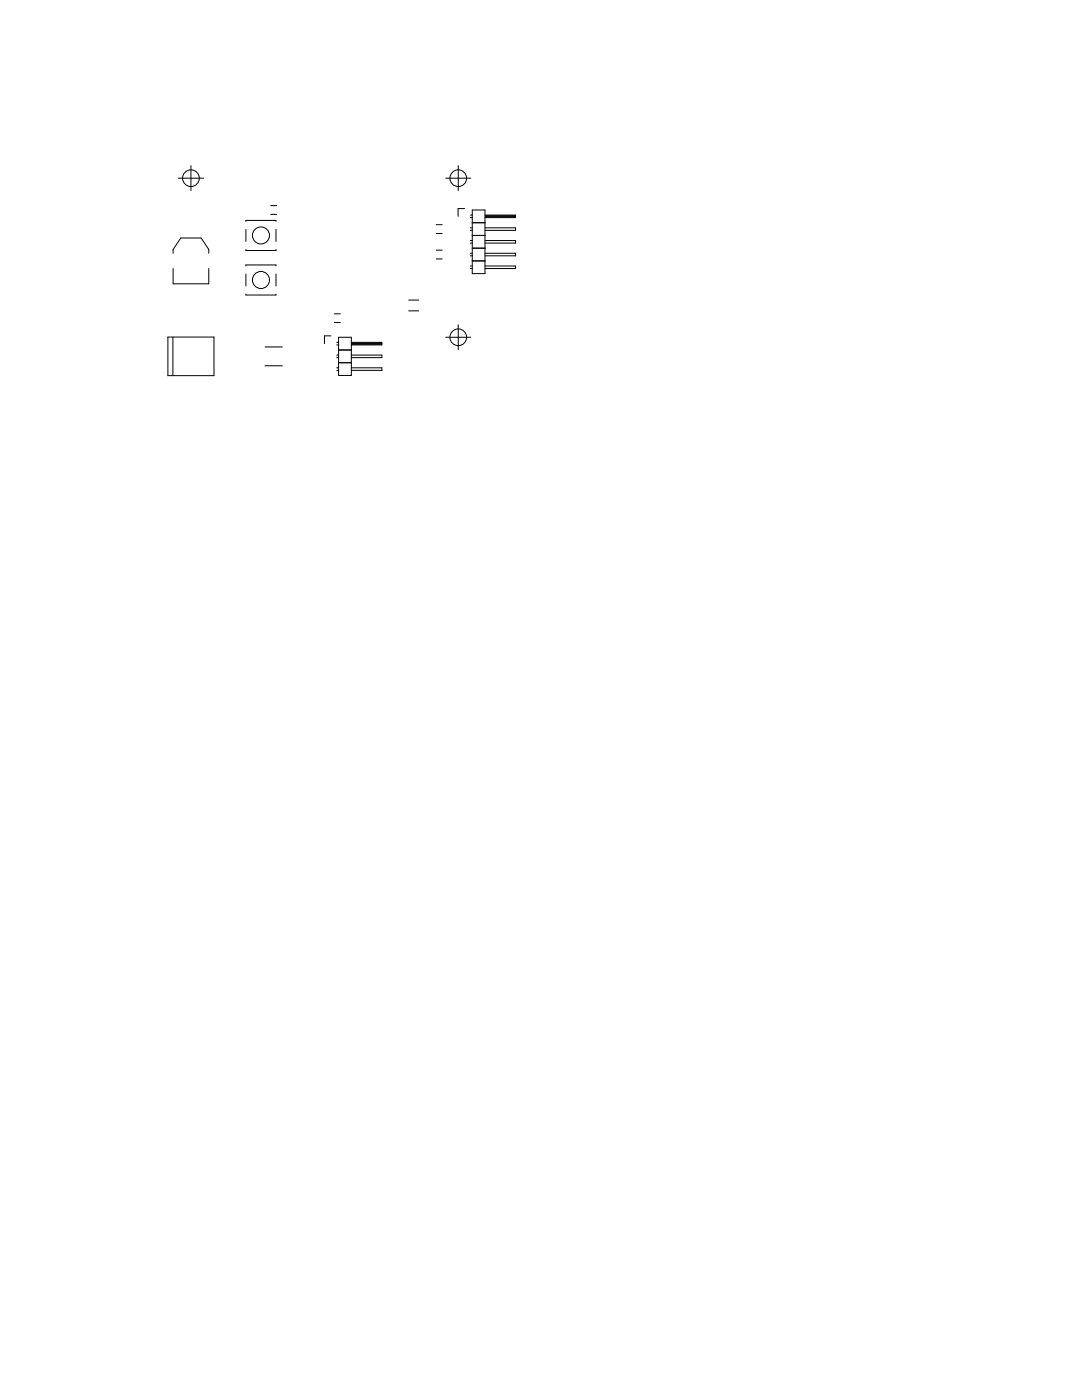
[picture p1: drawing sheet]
<svg xmlns="http://www.w3.org/2000/svg" width="216mm" height="279mm" viewBox="0 0 216 279" stroke-linecap="round" stroke-linejoin="round" font-family="sans-serif">
<g fill="none" stroke="#000" stroke-width=".2">
<path d="M35.6 35.6h5M38.1 33.1v5M88.9 35.6h5M91.4 33.1v5M34.5 50.5v-.7l1.6-2.3h4l1.6 2.3v.7M34.5 53.6v3h7.2v-3M49.1 44.2v-.2h6v.2M49.1 45.8v2.4M49.1 49.8v.2h6v-.2M49.1 53.1v-.2h6v.2M49.1 54.7v2.4M49.1 58.7v.2h6v-.2"/>
<path d="M54 42.8h1.2M54 41h1.2M55.1 45.8v2.4M55.1 54.7v2.4M81.6 59.9h1.9M87 44.8h1.2M87 46.6h1.2M87 49.9h1.2M87 51.7h1.2M92.7 41.6h-1.3v1.6M93.9 42.9h.3M93.9 43.4h.3"/>
<path d="M93.9 45.5h.3M93.9 46h.3M93.9 48h.3M93.9 48.5h.3M93.9 50.5h.3M93.9 51.1h.3M93.9 53.6h.3M93.9 53.1h.3M94.2 41.9h2.6v12.7h-2.6zM94.2 44.5h2.6M94.2 47h2.6M94.2 49.5h2.6"/>
<path d="M94.2 52.1h2.6M96.8 42.9h6.1v.5h-6.1M96.8 45.5h6.1v.5h-6.1M96.8 48h6.1v.5h-6.1M96.8 50.5h6.1v.6h-6.1M96.8 53.1h6.1v.5h-6.1M96.9 43.1h5.8v.2h-5.8v-.1h5.8M33.5 67.3h9.2v7.7h-9.2zM34.5 67.3v7.7M52.9 73h3.4M52.9 69.2h3.4M66 67h-1.3v1.6"/>
<path d="M66.7 62.6h1.2M66.7 64.4h1.2M67.2 68.3h.4M67.2 68.8h.4M67.2 70.9h.4M67.2 71.4h.4M67.2 73.4h.4M67.2 73.9h.4M67.6 67.3h2.5v7.6h-2.5zM67.6 69.9h2.5M67.6 72.4h2.5M70.1 68.3h6.1v.5h-6.1"/>
<path d="M70.1 70.9h6.1v.5h-6.1M70.1 73.4h6.1v.5h-6.1M70.2 68.5h5.9v.2h-5.9v-.1h5.9M81.6 62h1.9M88.9 67.3h5M91.4 64.8v5"/>
<circle cx="38.1" cy="35.6" r="1.67"/>
<circle cx="91.4" cy="35.6" r="1.67"/>
<circle cx="52.1" cy="55.9" r="1.7"/>
<circle cx="52.1" cy="47" r="1.7"/>
<circle cx="91.4" cy="67.3" r="1.67"/>
</g>
</svg>
